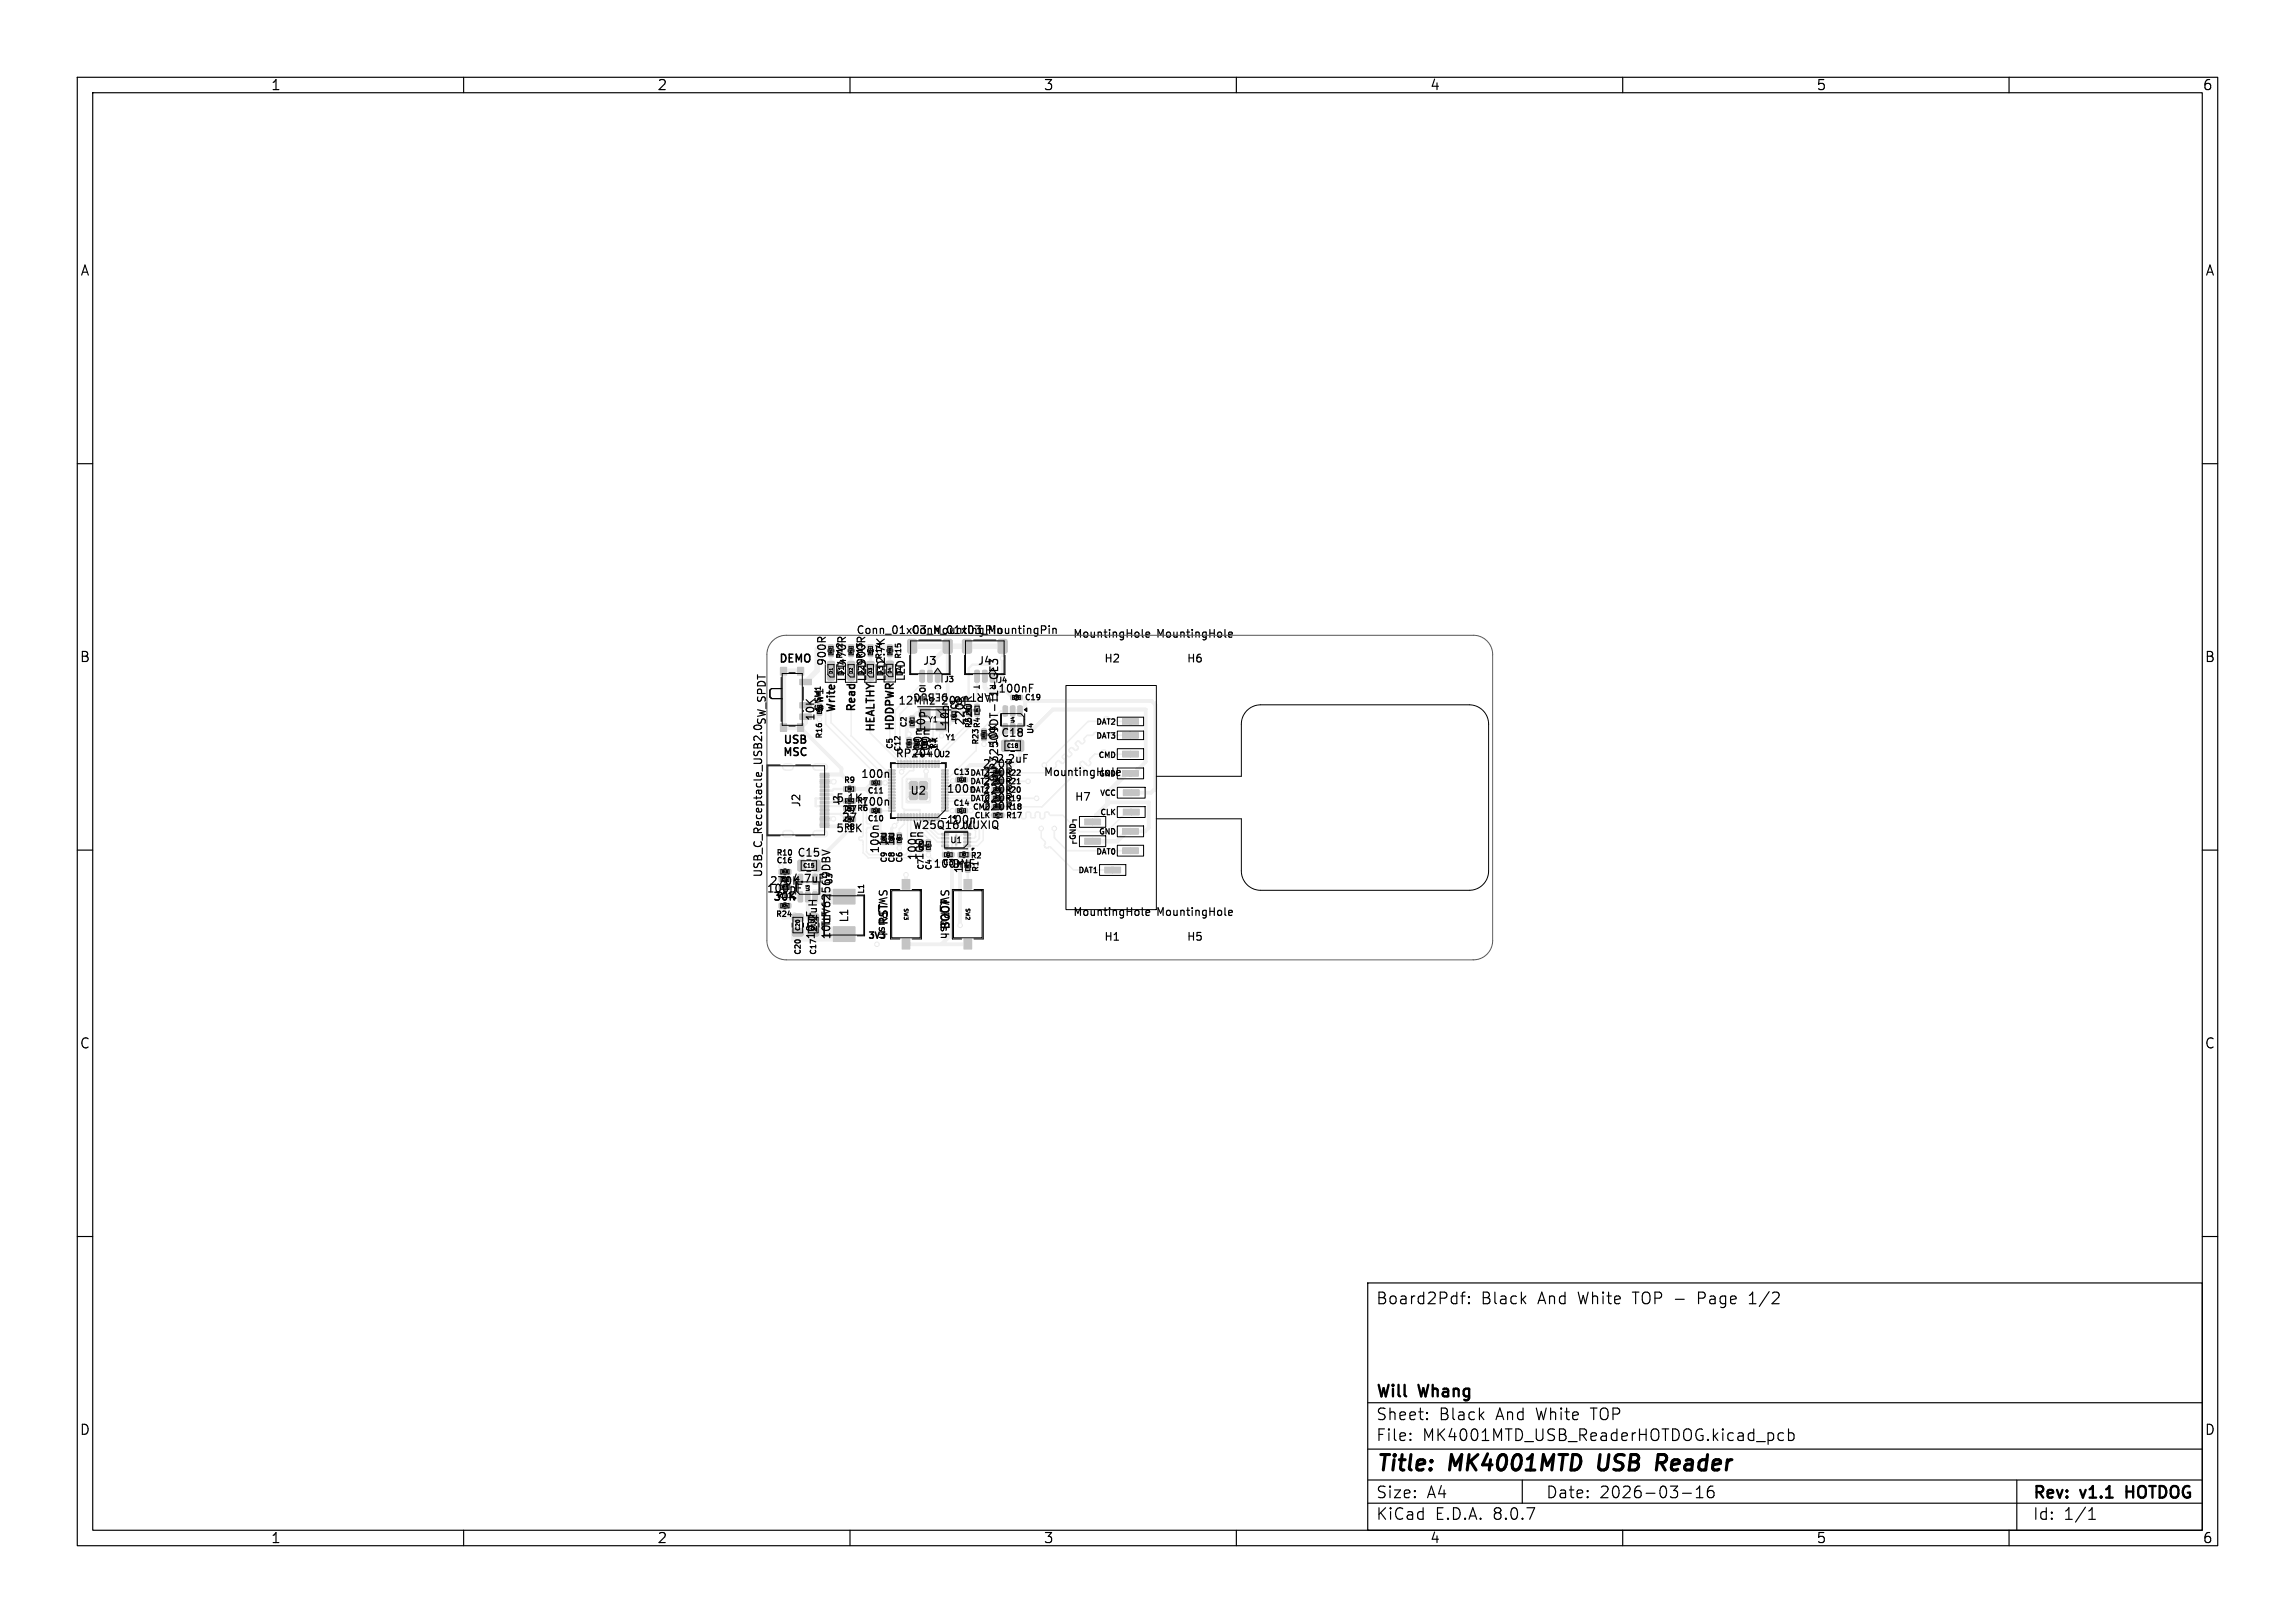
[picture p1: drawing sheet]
<svg xmlns="http://www.w3.org/2000/svg" width="297mm" height="210mm" viewBox="0 0 297 210" stroke-linecap="round" stroke-linejoin="round" font-family="sans-serif">
<defs><g id="words">
<g font-size="2.8">
<text x="178" y="190.9">Title:</text>
<text x="187.7" y="190.9">MK4001MTD</text>
<text x="207.7" y="190.9">USB</text>
<text x="216" y="190.9">Reader</text>
</g>
<g font-size="2.1">
<text x="178" y="169">Board2Pdf:</text>
<text x="191.7" y="169">Black</text>
<text x="199.1" y="169">And</text>
<text x="204.4" y="169">White</text>
<text x="211.6" y="169">TOP -</text>
<text x="220.3" y="169">Page</text>
<text x="227.1" y="169">1/2</text>
<text x="178" y="184">Sheet:</text>
<text x="178" y="181.2">Will</text>
<text x="183.7" y="181.2">Whang</text>
<text x="186.2" y="184">Black</text>
<text x="193.7" y="184">And</text>
<text x="199" y="184">White</text>
<text x="206.2" y="184">TOP</text>
<text x="178" y="186.7">File:</text>
<text x="184.1" y="186.7">MK4001MTD_USB_ReaderHOTDOG.kicad_pcb</text>
<text x="178" y="196.9">KiCad</text>
<text x="178" y="194.1">Size:</text>
<text x="184.7" y="194.1">A4</text>
<text x="185.7" y="196.9">E.D.A.</text>
<text x="193.3" y="196.9">8.0.7</text>
<text x="200" y="194.1">Date:</text>
<text x="207" y="194.1">2026-03-16</text>
<text x="263" y="194.3">Rev:</text>
<text x="263" y="196.9">Id:</text>
<text x="267.1" y="196.9">1/1</text>
<text x="269.4" y="194.3">v1.1</text>
<text x="275.8" y="194.3">HOTDOG</text>
</g>
<g font-size="1.8">
<text x="35" y="11.9">1</text>
<text x="85" y="11.9">2</text>
<text x="135" y="11.9">3</text>
<text x="185" y="11.9">4</text>
<text x="235" y="11.9">5</text>
<text x="285" y="11.9">6</text>
<text x="10.3" y="35.9">A</text>
<text x="285.4" y="35.9">A</text>
<text x="10.3" y="85.9">B</text>
<text x="285.3" y="85.9">B</text>
<text x="10.3" y="135.9">C</text>
<text x="285.3" y="135.9">C</text>
<text x="10.3" y="185.9">D</text>
<text x="285.3" y="185.9">D</text>
<text x="35" y="199.9">1</text>
<text x="85" y="199.9">2</text>
<text x="135" y="199.9">3</text>
<text x="185" y="199.9">4</text>
<text x="235" y="199.9">5</text>
<text x="285" y="199.9">6</text>
</g>
<g font-size="1.4">
<text x="110.7" y="82.2">Conn_01x03_MountingPin</text>
<text x="117.8" y="82.2">Conn_01x03_MountingPin</text>
<text x="138.8" y="82.7">MountingHole</text>
<text x="149.5" y="82.7">MountingHole</text>
<text x="100.7" y="86">DEMO</text>
<text x="107.1" y="86.3" transform="rotate(-90 107.1 86.3)">900R</text>
<text x="109.7" y="88.3" transform="rotate(-90 109.7 88.3)">LED</text>
<text x="109.7" y="86.3" transform="rotate(-90 109.7 86.3)">470R</text>
<text x="112.2" y="86.3" transform="rotate(-90 112.2 86.3)">900R</text>
<text x="112.3" y="88.3" transform="rotate(-90 112.3 88.3)">LED</text>
<text x="114.8" y="88.3" transform="rotate(-90 114.8 88.3)">LED2.7K</text>
<text x="117.3" y="88.2" transform="rotate(-90 117.3 88.2)">LED</text>
<text x="119.4" y="86.2">J3</text>
<text x="126.5" y="86.2">J4</text>
<text x="129.1" y="89.8">100nF</text>
<text x="129.4" y="89.5" transform="rotate(-180 129.4 89.5)">UART</text>
<text x="142.8" y="85.9">H2</text>
<text x="153.5" y="85.9">H6</text>
<text x="99.3" y="93.9" transform="rotate(-90 99.3 93.9)">SW_SPDT</text>
<text x="105.6" y="93.4" transform="rotate(-90 105.6 93.4)">10K</text>
<text x="106.8" y="92.1" transform="rotate(-90 106.8 92.1)">SW1</text>
<text x="108.3" y="92.3" transform="rotate(-90 108.3 92.3)">Write</text>
<text x="110.9" y="92.2" transform="rotate(-90 110.9 92.2)">Read</text>
<text x="113.4" y="94.8" transform="rotate(-90 113.4 94.8)">HEALTHY</text>
<text x="115.9" y="94.7" transform="rotate(-90 115.9 94.7)">HDDPWR</text>
<text x="116.2" y="91.4">12Mhz</text>
<text x="119.9" y="94.9" transform="rotate(-90 119.9 94.9)">10p</text>
<text x="121.9" y="91.4">20pf</text>
<text x="123" y="94.1" transform="rotate(-90 123 94.1)">10p</text>
<text x="124.9" y="94" transform="rotate(-90 124.9 94)">220R</text>
<text x="126" y="94" transform="rotate(-90 126 94)">220R</text>
<text x="129.5" y="95.5">C18</text>
<text x="101.2" y="98.1">MSC</text>
<text x="101.2" y="96.5">USB</text>
<text x="111.3" y="100.9">100n</text>
<text x="115.8" y="98.2">RP2040</text>
<text x="119.5" y="98.2" transform="rotate(-90 119.5 98.2)">100n</text>
<text x="120.5" y="98.2" transform="rotate(-90 120.5 98.2)">100n</text>
<text x="121.5" y="97.2" transform="rotate(-90 121.5 97.2)">1k</text>
<text x="127.1" y="101.8">220R</text>
<text x="127.1" y="99.6">220R</text>
<text x="127.1" y="100.7">220R</text>
<text x="128.9" y="98.9">2.2uF</text>
<text x="129.2" y="96.7" transform="rotate(-90 129.2 96.7)">10K</text>
<text x="129.4" y="101.3" transform="rotate(-90 129.4 101.3)">SIP32509DT-T1-GE3</text>
<text x="135" y="100.6">MountingHole</text>
<text x="103.8" y="104.5" transform="rotate(-90 103.8 104.5)">J2</text>
<text x="108.1" y="107.9">5.1K</text>
<text x="108.1" y="104">5.1K</text>
<text x="108.9" y="106.5">27</text>
<text x="108.9" y="105.5">27</text>
<text x="111.3" y="104.5">100n</text>
<text x="117.7" y="103">U2</text>
<text x="118" y="107.5">W25Q16JVUXIQ</text>
<text x="122.4" y="106.8">100n</text>
<text x="122.4" y="102.8">100n</text>
<text x="127.1" y="105.1">220R</text>
<text x="127.1" y="102.9">220R</text>
<text x="127.1" y="104">220R</text>
<text x="139" y="103.8">H7</text>
<text x="98.8" y="113.6" transform="rotate(-90 98.8 113.6)">USB_C_Receptacle_USB2.0</text>
<text x="103.1" y="111">C15</text>
<text x="113.9" y="110.5" transform="rotate(-90 113.9 110.5)">100n</text>
<text x="114.9" y="109.6" transform="rotate(-90 114.9 109.6)">1u</text>
<text x="115.9" y="109.6" transform="rotate(-90 115.9 109.6)">1u</text>
<text x="118.8" y="111.4" transform="rotate(-90 118.8 111.4)">100n</text>
<text x="119.7" y="111.4" transform="rotate(-90 119.7 111.4)">100n</text>
<text x="120.7" y="112.5">100n</text>
<text x="123.2" y="112.5">DNF</text>
<text x="124.8" y="113.1" transform="rotate(-90 124.8 113.1)">1k</text>
<text x="99.1" y="115.7">100pF</text>
<text x="99.5" y="114.7">270K4.7uF</text>
<text x="100" y="116.8">30K</text>
<text x="110" y="119.5" transform="rotate(-90 110 119.5)">L1</text>
<text x="113.5" y="114.9" transform="rotate(90 113.5 114.9)">SW_Push</text>
<text x="115.1" y="119.9" transform="rotate(-90 115.1 119.9)">RST</text>
<text x="121.5" y="114.9" transform="rotate(90 121.5 114.9)">SW_Push</text>
<text x="138.8" y="118.7">MountingHole</text>
<text x="149.5" y="118.7">MountingHole</text>
<text x="105.7" y="121.7" transform="rotate(-90 105.7 121.7)">10uF</text>
<text x="105.9" y="120.7" transform="rotate(-90 105.9 120.7)">2.2uH</text>
<text x="107.6" y="121.7" transform="rotate(-90 107.6 121.7)">10uF</text>
<text x="107.7" y="120.1" transform="rotate(-90 107.7 120.1)">TLV62569DBV</text>
<text x="123.1" y="120.4" transform="rotate(-90 123.1 120.4)">BOOT</text>
<text x="142.8" y="121.9">H1</text>
<text x="153.5" y="121.9">H5</text>
</g>
<text font-size="1.3" x="122.8" y="89.5" transform="rotate(-180 122.8 89.5)">DEBUG</text>
<text font-size="1.1" x="112.3" y="121.5">3V3</text>
<g font-size="1">
<text x="109.2" y="85.4" transform="rotate(-90 109.2 85.4)">R12</text>
<text x="109.4" y="87.6" transform="rotate(-90 109.4 87.6)">D1</text>
<text x="111.8" y="85.4" transform="rotate(-90 111.8 85.4)">R13</text>
<text x="112" y="87.6" transform="rotate(-90 112 87.6)">D2</text>
<text x="114.3" y="85.4" transform="rotate(-90 114.3 85.4)">R14</text>
<text x="114.5" y="87.6" transform="rotate(-90 114.5 87.6)">D3</text>
<text x="116.8" y="85.4" transform="rotate(-90 116.8 85.4)">R15</text>
<text x="117" y="87.6" transform="rotate(-90 117 87.6)">D4</text>
<text x="118.8" y="88.4" transform="rotate(90 118.8 88.4)">IO</text>
<text x="120.8" y="88.4" transform="rotate(90 120.8 88.4)">C</text>
<text x="122.1" y="88.5">J3</text>
<text x="125.8" y="88.5" transform="rotate(90 125.8 88.5)">T</text>
<text x="127.9" y="88.4" transform="rotate(90 127.9 88.4)">R</text>
<text x="129" y="88.6">J4</text>
<text x="106.4" y="91" transform="rotate(-90 106.4 91)">SW1</text>
<text x="106.6" y="95.7" transform="rotate(-90 106.6 95.7)">R16</text>
<text x="117.5" y="94.2" transform="rotate(-90 117.5 94.2)">C2</text>
<text x="120" y="93.6">Y1</text>
<text x="122.2" y="96">Y1</text>
<text x="124" y="91.9" transform="rotate(-90 124 91.9)">C1</text>
<text x="125.9" y="94.3" transform="rotate(-90 125.9 94.3)">R5</text>
<text x="132.5" y="90.8">C19</text>
<text x="133.9" y="95.1" transform="rotate(-90 133.9 95.1)">U4</text>
<text x="141.7" y="94">DAT2</text>
<text x="141.7" y="95.8">DAT3</text>
<text x="109.1" y="101.5">R9</text>
<text x="115.7" y="97" transform="rotate(-90 115.7 97)">C5</text>
<text x="116.7" y="97.4" transform="rotate(-90 116.7 97.4)">C12</text>
<text x="121.3" y="97" transform="rotate(-90 121.3 97)">R3</text>
<text x="121.4" y="98.2">U2</text>
<text x="123.3" y="100.5">C13 DAT3</text>
<text x="125.4" y="101.7">DAT2</text>
<text x="126.8" y="96.5" transform="rotate(-90 126.8 96.5)">R23 R4</text>
<text x="130" y="100.6">R22</text>
<text x="130" y="101.7">R21</text>
<text x="142" y="98.3">CMD</text>
<text x="142.1" y="100.7">GND</text>
<text x="108.8" y="104.3" transform="rotate(-90 108.8 104.3)">J2</text>
<text x="109.1" y="107.6">R8</text>
<text x="110.8" y="105.1">R6</text>
<text x="110.8" y="104.2">R7</text>
<text x="112.2" y="102.9">C11</text>
<text x="112.2" y="106.5">C10</text>
<text x="123.3" y="104.5">C14</text>
<text x="124.4" y="107.5">U1</text>
<text x="125.4" y="102.8">DAT1</text>
<text x="125.4" y="103.9">DAT0</text>
<text x="125.8" y="105">CMD</text>
<text x="126" y="106.1">CLK</text>
<text x="130" y="102.8">R20</text>
<text x="130" y="103.9">R19</text>
<text x="130.1" y="106.1">R17</text>
<text x="130.1" y="105">R18</text>
<text x="142.2" y="103.2">VCC</text>
<text x="142.3" y="105.7">CLK</text>
<text x="100.4" y="110.9">R10</text>
<text x="100.4" y="111.9">C16</text>
<text x="115" y="111.7" transform="rotate(-90 115 111.7)">C9</text>
<text x="116" y="111.7" transform="rotate(-90 116 111.7)">C8</text>
<text x="117" y="111.7" transform="rotate(-90 117 111.7)">C6</text>
<text x="119.7" y="112.7" transform="rotate(-90 119.7 112.7)">C7</text>
<text x="120.8" y="112.7" transform="rotate(-90 120.8 112.7)">C4</text>
<text x="121.9" y="112.2">C3</text>
<text x="122.9" y="109.2">U1</text>
<text x="125.5" y="111.3">R2</text>
<text x="126.8" y="112.9" transform="rotate(-90 126.8 112.9)">R1</text>
<text x="139.4" y="108.8" transform="rotate(-90 139.4 108.8)">GND</text>
<text x="139.4" y="113.2">DAT1</text>
<text x="141.7" y="110.8">DAT0</text>
<text x="142.1" y="108.2">GND</text>
<text x="100.3" y="118.8">R24</text>
<text x="100.4" y="116.4">R11</text>
<text x="107.9" y="114.6" transform="rotate(-90 107.9 114.6)">U3</text>
<text x="112" y="115.8" transform="rotate(-90 112 115.8)">L1</text>
<text x="103.8" y="123.7" transform="rotate(-90 103.8 123.7)">C20</text>
<text x="105.8" y="123.7" transform="rotate(-90 105.8 123.7)">C17</text>
</g>
<g font-size=".7">
<text x="130.3" y="96.9">C18</text>
<text x="103.9" y="112.4">C15</text>
<text x="116.8" y="117.4" transform="rotate(90 116.8 117.4)">SW3</text>
<text x="124.8" y="117.4" transform="rotate(90 124.8 117.4)">SW2</text>
<text x="103.6" y="120.5" transform="rotate(-90 103.6 120.5)">C20</text>
<text x="105.6" y="120.5" transform="rotate(-90 105.6 120.5)">C17</text>
</g>
<g font-size=".6">
<text x="107.8" y="87.2" transform="rotate(-90 107.8 87.2)">D1</text>
<text x="110.4" y="87.2" transform="rotate(-90 110.4 87.2)">D2</text>
<text x="112.9" y="87.2" transform="rotate(-90 112.9 87.2)">D3</text>
<text x="115.4" y="87.2" transform="rotate(-90 115.4 87.2)">D4</text>
<text x="131.3" y="93.6" transform="rotate(-90 131.3 93.6)">U4</text>
<text x="104.8" y="115.4" transform="rotate(-90 104.8 115.4)">U3</text>
</g>
<g font-size=".4">
<text x="107.7" y="84.6" transform="rotate(-90 107.7 84.6)">R12</text>
<text x="110.3" y="84.6" transform="rotate(-90 110.3 84.6)">R13</text>
<text x="112.8" y="84.6" transform="rotate(-90 112.8 84.6)">R14</text>
<text x="115.4" y="84.6" transform="rotate(-90 115.4 84.6)">R15</text>
<text x="106.2" y="92.2" transform="rotate(-90 106.2 92.2)">R16</text>
<text x="125.6" y="92.2" transform="rotate(-90 125.6 92.2)">R5</text>
<text x="126.6" y="92.2" transform="rotate(-90 126.6 92.2)">R4</text>
<text x="127.5" y="95.5" transform="rotate(-90 127.5 95.5)">R23</text>
<text x="119.8" y="96.5" transform="rotate(-90 119.8 96.5)">R3</text>
<text x="128.7" y="100.2">R22</text>
<text x="128.7" y="101.3">R21</text>
<text x="109.7" y="106.2">R8</text>
<text x="109.7" y="104.8">R6</text>
<text x="109.7" y="103.8">R7</text>
<text x="109.7" y="102.3">R9</text>
<text x="128.7" y="102.4">R20</text>
<text x="128.7" y="105.7">R17</text>
<text x="128.7" y="103.5">R19</text>
<text x="128.7" y="104.6">R18</text>
<text x="101.2" y="113">R10</text>
<text x="124.5" y="110.8">R2</text>
<text x="125.4" y="112.4" transform="rotate(-90 125.4 112.4)">R1</text>
<text x="101.2" y="117.4">R24</text>
<text x="101.2" y="115">R11</text>
</g>
<g font-size=".3">
<text x="118.2" y="93.7" transform="rotate(-90 118.2 93.7)">C2</text>
<text x="123.6" y="92.9" transform="rotate(-90 123.6 92.9)">C1</text>
<text x="131.1" y="90.4">C19</text>
<text x="112.9" y="101.5">C11</text>
<text x="117.8" y="96.5" transform="rotate(-90 117.8 96.5)">C5</text>
<text x="118.8" y="96.6" transform="rotate(-90 118.8 96.6)">C12</text>
<text x="124" y="101.1">C13</text>
<text x="112.9" y="105.1">C10</text>
<text x="124" y="105.1">C14</text>
<text x="101.2" y="114">C16</text>
<text x="114.6" y="108.8" transform="rotate(-90 114.6 108.8)">C9</text>
<text x="115.6" y="108.8" transform="rotate(-90 115.6 108.8)">C8</text>
<text x="116.6" y="108.8" transform="rotate(-90 116.6 108.8)">C6</text>
<text x="119.4" y="109.7" transform="rotate(-90 119.4 109.7)">C7</text>
<text x="120.3" y="109.7" transform="rotate(-90 120.3 109.7)">C4</text>
<text x="122.4" y="110.8">C3</text>
</g>
</g></defs>
<g fill="#f0f0f0" stroke="#f0f0f0" stroke-width=".13">
<path d="M117.4 96.4h.5v.5h-.5z"/>
<path d="M117.4 95.5h.5v.5h-.5z"/>
<path d="M113.6 101h.5v.6h-.5z"/>
<path d="M112.6 101h.5v.6h-.5z"/>
<path d="M123.7 104.6h.5v.6h-.5z"/>
<path d="M124.7 104.6h.5v.6h-.5z"/>
<path d="M103.5 87.9h1.5v.7h-1.5z"/>
<path d="M103.5 90.9h1.5v.7h-1.5z"/>
<path d="M103.5 92.4h1.5v.7h-1.5z"/>
<path d="M103.2 86.4h.8v1h-.8z"/>
<path d="M101 86.4h.8v1h-.8z"/>
<path d="M103.2 93.7h.8v1h-.8z"/>
<path d="M101 93.7h.8v1h-.8z"/>
<path d="M100.8 112.5h.5v.6h-.5z"/>
<path d="M101.9 112.5h.4v.6h-.4z"/>
<path d="M119.9 108.7h.5v.5h-.5z"/>
<path d="M119.9 109.7h.5v.4h-.5z"/>
<path d="M101.9 116.9h.4v.6h-.4z"/>
<path d="M100.8 116.9h.5v.6h-.5z"/>
<path d="M109.7 87.2h.9v.8h-.9z"/>
<path d="M109.7 85.6h.9v.8h-.9z"/>
<path d="M117.8 93.6h.5v.5h-.5z"/>
<path d="M117.8 92.7h.5v.5h-.5z"/>
<path d="M124 110.3h.5v.6h-.5z"/>
<path d="M125 110.3h.5v.6h-.5z"/>
<path d="M107.8 115.1h2.8v1.9h-2.8z"/>
<path d="M107.8 119.9h2.8v1.9h-2.8z"/>
<path d="M124.7 109.3h.9v.2l-.8 .1z"/>
<path d="M124.7 108.8h.9v.2l-.8 .1z"/>
<path d="M124.7 108.3h.9v.2l-.8 .1z"/>
<path d="M124.7 107.8h.9v.2l-.8 .1z"/>
<path d="M121.9 107.8h.8l.1 .2-.9 .1z"/>
<path d="M121.9 108.3h.8l.1 .2-.9 .1z"/>
<path d="M121.9 108.8h.8l.1 .2-.9 .1z"/>
<path d="M121.9 109.3h.8l.1 .2-.9 .1z"/>
<path d="M123.6 107.9h.2v1.6h-.2z"/>
<path d="M105.8 92.1h.5v.4h-.5z"/>
<path d="M127.1 95.4h.5v.4h-.5z"/>
<path d="M127.1 94.3h.5v.5h-.5z"/>
<path d="M113.6 104.6h.5v.6h-.5z"/>
<path d="M112.6 104.6h.5v.6h-.5z"/>
<path d="M121.1 86.8l.4-.1 .1 .1v1.3v.2h-.4l-.1-.1z"/>
<path d="M120.1 86.8l.4-.1 .1 .1v1.3v.2h-.4l-.1-.1z"/>
<path d="M119.1 86.8l.4-.1 .1 .1v1.3v.2h-.4l-.1-.1z"/>
<path d="M122.1 82.8l.9-.1 .2 .2v1.4l-.1 .2h-.8l-.2-.1-.1-1.4z"/>
<path d="M117.5 82.8l.9-.1 .2 .2v1.4l-.1 .2h-.8l-.2-.1-.1-1.4z"/>
<path d="M121.1 91.7h1.4v1.2h-1.4z"/>
<path d="M118.9 91.7h1.4v1.2h-1.4z"/>
<path d="M121.1 93.4h1.4v1.2h-1.4z"/>
<path d="M109.9 83.5h.5v.4h-.5z"/>
<path d="M109.9 84.5h.5v.4h-.5z"/>
<path d="M123.7 100.6h.5v.6h-.5z"/>
<path d="M124.7 100.6h.5v.6h-.5z"/>
<path d="M103.3 115.4h.4l.2 .1v1.1l-.1 .1h-.4l-.1-.1z"/>
<path d="M104.3 115.4h.4l.1 .1v1.1l-.1 .1h-.3l-.2-.1z"/>
<path d="M105.2 115.4h.4l.2 .1v1.1l-.1 .1h-.4l-.1-.1z"/>
<path d="M106.1 100.1h1.2v.3h-1.2z"/>
<path d="M106.1 100.9h1.2v.3h-1.2z"/>
<path d="M106.1 102.2h1.2v.3h-1.2z"/>
<path d="M106.1 103.2h1.2v.3h-1.2z"/>
<path d="M106.1 103.7h1.2v.3h-1.2z"/>
<path d="M106.1 104.7h1.2v.3h-1.2z"/>
<path d="M106.1 106h1.2v.3h-1.2z"/>
<path d="M106.1 106.8h1.2v.3h-1.2z"/>
<path d="M106.1 106.5h1.2v.3h-1.2z"/>
<path d="M106.1 105.7h1.2v.3h-1.2z"/>
<path d="M106.1 105.2h1.2v.3h-1.2z"/>
<path d="M106.1 104.2h1.2v.3h-1.2z"/>
<path d="M106.1 102.7h1.2v.3h-1.2z"/>
<path d="M106.1 101.7h1.2v.3h-1.2z"/>
<path d="M106.1 101.2h1.2v.3h-1.2z"/>
<path d="M106.1 100.4h1.2v.3h-1.2z"/>
<path d="M121.9 104.8h.8v.2h-.8z"/>
<path d="M121.9 104.4h.8v.2h-.8z"/>
<path d="M121.9 104h.8v.2h-.8z"/>
<path d="M121.9 103.6h.8v.2h-.8z"/>
<path d="M121.9 103.2h.8v.2h-.8z"/>
<path d="M121.9 102.8h.8v.2h-.8z"/>
<path d="M121.9 102.4h.8v.2h-.8z"/>
<path d="M121.9 102h.8v.2h-.8z"/>
<path d="M121.9 101.6h.8v.2h-.8z"/>
<path d="M121.9 101.2h.8v.2h-.8z"/>
<path d="M121.9 100.8h.8v.2h-.8z"/>
<path d="M121.9 100.4h.8v.2h-.8z"/>
<path d="M121.9 100h.8v.2h-.8z"/>
<path d="M121.9 99.6h.8v.2h-.8z"/>
<path d="M121.4 98.4l.1 .1v.8h-.2z"/>
<path d="M121 98.4l.1 .1v.8h-.2z"/>
<path d="M120.6 98.4l.1 .1v.8h-.2z"/>
<path d="M120.2 98.4l.1 .1v.8h-.2z"/>
<path d="M119.8 98.4l.1 .1v.8h-.2z"/>
<path d="M119.4 98.4l.1 .1v.8h-.2z"/>
<path d="M119 98.4l.1 .1v.8h-.2z"/>
<path d="M118.6 98.4l.1 .1v.8h-.2z"/>
<path d="M118.2 98.4l.1 .1v.8h-.2z"/>
<path d="M117.8 98.4l.1 .1v.8h-.2z"/>
<path d="M117.4 98.4l.1 .1v.8h-.2z"/>
<path d="M117 98.4l.1 .1v.8h-.2z"/>
<path d="M116.6 98.4l.1 .1v.8h-.2z"/>
<path d="M116.2 98.4l.1 .1v.8h-.2z"/>
<path d="M115 99.6h.8v.2h-.8z"/>
<path d="M115 100h.8v.2h-.8z"/>
<path d="M115 100.4h.8v.2h-.8z"/>
<path d="M115 100.8h.8v.2h-.8z"/>
<path d="M115 101.2h.8v.2h-.8z"/>
<path d="M115 101.6h.8v.2h-.8z"/>
<path d="M115 102h.8v.2h-.8z"/>
<path d="M115 102.4h.8v.2h-.8z"/>
<path d="M115 102.8h.8v.2h-.8z"/>
<path d="M115 103.2h.8v.2h-.8z"/>
<path d="M115 103.6h.8v.2h-.8z"/>
<path d="M115 104h.8v.2h-.8z"/>
<path d="M115 104.4h.8v.2h-.8z"/>
<path d="M115 104.8h.8v.2h-.8z"/>
<path d="M116.2 105.3l.1 .1v.8l-.2-.1z"/>
<path d="M116.6 105.3l.1 .1v.8l-.2-.1z"/>
<path d="M117 105.3l.1 .1v.8l-.2-.1z"/>
<path d="M117.4 105.3l.1 .1v.8l-.2-.1z"/>
<path d="M117.8 105.3l.1 .1v.8l-.2-.1z"/>
<path d="M118.2 105.3l.1 .1v.8l-.2-.1z"/>
<path d="M118.6 105.3l.1 .1v.8l-.2-.1z"/>
<path d="M119 105.3l.1 .1v.8l-.2-.1z"/>
<path d="M119.4 105.3l.1 .1v.8l-.2-.1z"/>
<path d="M119.8 105.3l.1 .1v.8l-.2-.1z"/>
<path d="M120.2 105.3l.1 .1v.8l-.2-.1z"/>
<path d="M120.6 105.3l.1 .1v.8l-.2-.1z"/>
<path d="M121 105.3l.1 .1v.8l-.2-.1z"/>
<path d="M121.4 105.3l.1 .1v.8l-.2-.1z"/>
<path d="M117.3 100.7h3.1v3.2h-3.1z"/>
<path d="M146.2 109.7h1.1v.8h-1.1z"/>
<path d="M145.3 109.7h1.1v.8h-1.1z"/>
<path d="M146.2 107.2h1.1v.8h-1.1z"/>
<path d="M145.3 107.2h1.1v.8h-1.1z"/>
<path d="M146.3 104.7h1.1v.8h-1.1z"/>
<path d="M145.4 104.7h1.1v.8h-1.1z"/>
<path d="M146.3 102.2h1.1v.8h-1.1z"/>
<path d="M145.4 102.2h1.1v.8h-1.1z"/>
<path d="M146.2 99.7h1.1v.8h-1.1z"/>
<path d="M145.3 99.7h1.1v.8h-1.1z"/>
<path d="M146.2 97.2h1.1v.8h-1.1z"/>
<path d="M145.3 97.2h1.1v.8h-1.1z"/>
<path d="M146.2 94.8h1.1v.7h-1.1z"/>
<path d="M145.3 94.8h1.1v.7h-1.1z"/>
<path d="M146.2 93h1.1v.7h-1.1z"/>
<path d="M145.3 93h1.1v.7h-1.1z"/>
<path d="M143.9 112.2h1.1v.8h-1.1z"/>
<path d="M143 112.2h1.1v.8h-1.1z"/>
<path d="M141.3 108.5h1.1v.7h-1.1z"/>
<path d="M140.4 108.5h1.1v.7h-1.1z"/>
<path d="M141.3 106h1.1v.7h-1.1z"/>
<path d="M140.4 106h1.1v.7h-1.1z"/>
<path d="M129.4 105.2h.5v.6h-.5z"/>
<path d="M128.4 105.2h.5v.6h-.5z"/>
<path d="M112.4 83.5h.5v.4h-.5z"/>
<path d="M112.4 84.5h.5v.4h-.5z"/>
<path d="M116.7 113.8h1v1.3h-1z"/>
<path d="M116.7 121.6h1v1.2h-1z"/>
<path d="M126.2 91.2h.5v.4h-.5z"/>
<path d="M126.2 92.2h.5v.4h-.5z"/>
<path d="M107.1 87.2h.8v.8h-.8z"/>
<path d="M107.1 85.6h.8v.8h-.8z"/>
<path d="M112.2 87.2h.9v.8h-.9z"/>
<path d="M112.2 85.6h.9v.8h-.9z"/>
<path d="M116.1 107.8h.5v.5h-.5z"/>
<path d="M116.1 108.8h.5v.4h-.5z"/>
<path d="M107.3 83.5h.5v.4h-.5z"/>
<path d="M107.3 84.5h.5v.4h-.5z"/>
<path d="M124.7 113.8h1v1.3h-1z"/>
<path d="M124.7 121.6h1v1.2h-1z"/>
<path d="M128.2 86.8l.4-.1 .1 .1v1.3v.2h-.4l-.1-.1z"/>
<path d="M127.2 86.8l.4-.1 .1 .1v1.3v.2h-.4l-.1-.1z"/>
<path d="M126.2 86.8l.4-.1 .1 .1v1.3v.2h-.4l-.1-.1z"/>
<path d="M129.2 82.8l.9-.1 .2 .2v1.4l-.1 .2h-.8l-.2-.1-.1-1.4z"/>
<path d="M124.6 82.8l.9-.1 .2 .2v1.4l-.1 .2h-.8l-.2-.1-.1-1.4z"/>
<path d="M114.7 87.2h.9v.7h-.9z"/>
<path d="M114.7 85.6h.9v.7h-.9z"/>
<path d="M103.3 111.3h.7l.2 .1v1.1l-.1 .2h-.6l-.2-.1-.1-1.1z"/>
<path d="M105.2 111.3h.7l.2 .1v1.1l-.1 .2h-.6l-.2-.1-.1-1.1z"/>
<path d="M114.9 83.5h.5v.4h-.5z"/>
<path d="M114.9 84.5h.5v.4h-.5z"/>
<path d="M109.2 101.8h.5v.6h-.5z"/>
<path d="M110.2 101.8h.5v.6h-.5z"/>
<path d="M131.7 91.4l.4-.1 .2 .1v1.1l-.1 .2h-.4l-.1-.1z"/>
<path d="M130.8 91.4l.4-.1 .1 .1v1.1v.2h-.4l-.1-.1z"/>
<path d="M129.8 91.4l.4-.1 .2 .1v1.1l-.1 .2h-.4l-.1-.1z"/>
<path d="M129.8 93.7l.4-.1 .2 .1v1.1l-.1 .1h-.4l-.1-.1z"/>
<path d="M130.8 93.7l.4-.1 .1 .1v1.1v.1h-.4l-.1-.1z"/>
<path d="M131.7 93.7l.4-.1 .2 .1v1.1l-.1 .1h-.4l-.1-.1z"/>
<path d="M102.6 120.2h.2h1l.2 .2v.6l-.3 .2-1-.1-.2-.2z"/>
<path d="M102.6 118.3h.2h1l.2 .2v.6l-.3 .2-1-.1-.2-.2z"/>
<path d="M122 110.3h.5v.6h-.5z"/>
<path d="M123 110.3h.4v.6h-.4z"/>
<path d="M131.8 90h.5v.5h-.5z"/>
<path d="M130.8 90h.5v.5h-.5z"/>
<path d="M129.7 95.8h.6l.3 .1v1.1l-.2 .2h-.6l-.2-.1v-1.1z"/>
<path d="M131.6 95.8h.6l.3 .1v1.1l-.2 .2h-.6l-.2-.1v-1.1z"/>
</g>
<path d="M101.7 99.2h.6M105.6 99.2h1.1M101.7 107.9h.6M105.6 107.9h1.1" fill="none" stroke="#f0f0f0" stroke-width="1"/>
<g fill="#ececec" stroke="#ececec" stroke-width=".13">
<circle cx="125.6" cy="104.9" r=".3"/>
<circle cx="102.8" cy="118.4" r=".3"/>
<circle cx="120.1" cy="110.6" r=".3"/>
<circle cx="119.9" cy="101.2" r=".3"/>
<circle cx="117.6" cy="103.4" r=".3"/>
<circle cx="119.8" cy="99.8" r=".3"/>
<circle cx="117.6" cy="101.1" r=".3"/>
<circle cx="120" cy="103.4" r=".3"/>
<circle cx="121.8" cy="95.2" r=".3"/>
<circle cx="130.1" cy="96.5" r=".3"/>
<circle cx="116.4" cy="109.7" r=".3"/>
<circle cx="117.6" cy="95" r=".3"/>
<circle cx="106" cy="93.1" r=".3"/>
<circle cx="127.3" cy="96.3" r=".3"/>
<circle cx="129.7" cy="85.2" r=".3"/>
<circle cx="107.8" cy="106" r=".3"/>
<circle cx="107.9" cy="101.1" r=".3"/>
<circle cx="124.3" cy="119.7" r=".3"/>
<circle cx="101.1" cy="112.1" r=".3"/>
<circle cx="123.2" cy="104.9" r=".3"/>
<circle cx="113.5" cy="122.2" r=".3"/>
<circle cx="122.2" cy="110" r=".3"/>
<circle cx="115.8" cy="106.8" r=".3"/>
<circle cx="123.3" cy="101.1" r=".3"/>
<circle cx="115.9" cy="83.7" r=".3"/>
<circle cx="102.7" cy="120.4" r=".3"/>
<circle cx="124.2" cy="111.3" r=".3"/>
<circle cx="114.5" cy="101.3" r=".3"/>
<circle cx="134.7" cy="107.2" r=".3"/>
<circle cx="134.1" cy="103.3" r=".3"/>
<circle cx="136.4" cy="107.2" r=".3"/>
<circle cx="135.1" cy="99" r=".3"/>
<circle cx="133" cy="101.1" r=".3"/>
<circle cx="117.2" cy="113.2" r=".3"/>
<circle cx="116.7" cy="99.9" r=".3"/>
</g>
<g fill="none" stroke="#f0f0f0" stroke-width=".2">
<path d="M106.8 91.6v2.1l6.8 6.8h1.8M107.5 83.7h.7M107.5 87.6h.1M107.5 87.6v5.9l6.6 6.6h1.3M110.1 83.7h.7M110.1 87.6v7.6l4.5 4.5h.8M112.6 83.7h.7M112.6 87.6v7.3l3.6 3.6v.4M115.1 87.6v9.2l1.5 1.5v.6M117 98.9v.6l-.3 .4M117.4 98.4v.5M117.6 96.7v.6"/>
<path d="M117.8 98.2v.7M118 93.9l.1 .1M118.2 97.9v1.8h-.4l-1 1v3.8l.2 .3v1.8l-.6 .7v.8M118.6 97.3v1.6M118.7 90.1l-2.3 2.3v4.4M119 98v.9M119.3 87.5v.9l-3.5 3.5v4.9M119.4 98.3v.6M119.8 98.9v.9M121.3 87.5v1.9M121.7 92.3l-1 1v3.7M125.4 93.5l-4.4 4.4v1"/>
<path d="M126.3 95v2.1l-3.4 3.4h-.6M126.4 93.1l-5 5v.8M126.5 87.5h-.1M130.1 92h-.6l-2.2 2.2M137.2 98.6h.1M137.7 98.2h.1M137.7 98.2l.1 .2v.2l-.3 .2-.4-.3h-.2l-.3 .2 .1 .3v.2M140.5 98.8h.1M141.5 95l-.1 .1-.7 .1-.4 .3 .1 .5-.3 .2h-.2l-.3-.3h-.2l-.2 .3 .3 .5v.2l-.3 .2-.4-.3h-.2l-.3 .3 .4 .4v.2l-.4 .2-.4-.3h-.2l-.2 .3 .2 .3M142.3 97.6h-.6l-.7 .6v.2l.1 .4-.2 .2h-.2l-.5-.5-.3 .1-.1 .3 .2 .3M142.6 97.3v-.2l.2-.1 .3 .1 .1 .2M142.6 93.4h-1.8l-5.7 5.6"/>
<path d="M142.9 93v-.2l.2-.1 .3 .1 .1 .2M143.8 93.4h2M143.9 95.2h1.9M144.2 97.6h1.6M107.7 105.8l.1 .2M110.5 104.6h1M110.5 103.6h1.3M111.7 104.8v3.3l-.1 .2h-.4l-.1 .3 .1 .1h.4l.1 .2v1.5l.7 .6h5M112.1 104v1.8M114.4 104.9h1M114.5 101.3h.9M116.6 105.7h-.4v.7l-.4 .4"/>
<path d="M117.4 105.7v4.6l-.2 .3h-4.7l-.4-.4v-2.9l.2-.2 .4-.1v-.2M117.8 105.7v4.8M118.2 105.7h.4v2l.6 .6M119 104.8v2.7l1.1 1.1M119.4 105.7v1.4l1.9 1.9h.9M119.8 105.7v1.2l1.6 1.6h.8M120.1 110.6l1 1M120.1 108.9h.1M120.2 105.7v1.1M120.6 105.7v.9M121 105.7v.7M121.4 107.3h4.6"/>
<path d="M121.4 105.7v.5M121.5 106.9h4.7M121.6 106.4h4.9M122.2 109.5h.1M122.3 104.9h.9M122.3 103.3h3.6l1.1 1.1M122.3 103.7h3.1l1.8 1.8M122.3 102.9h4.5M122.3 102.5h4.5M123.2 109.2v2.4M123.4 100.9l-.4 .4h-.7M124.5 108l-.8 .7"/>
<path d="M125.2 110.6h.1M126.2 107.5v.8l-.1 .2h-.9M126.7 107.4v1.1l-.4 .5h-1.1M127 101.1l-1 1h-3.7M127.2 107.1v1.6l-.7 .8h-1.3M127.2 100l-1.7 1.7h-3.2M129.7 102.2h1.5M129.7 103.3h4.4M129.7 100h6.1M130.4 101.1h2.6M134.7 107.2v1.2l.6 .5-.1 .3M135.2 109.2v.2l.1 .3h.2h.1"/>
<path d="M135.2 109.2h.1M135.7 109.6h.3l2.9 3h4.6M135.7 109.6l-.1 .1M136.4 107.2v1.2l1.7 1.7h7.7M139 100.2l-4.2 4.2h-5.1M145.9 105.1h-.1l-2.6 2.5h-3.6l-2.1-2.1h-1.6l-.2-.4h-.4l-.1 .1-.1 .6-.3 .1-.2-.1-.1-.6-.3-.1-.2 .1-.1 .6h-.4l-.1-.1-.1-.5-.3-.1-.2 .1-.1 .6-.3 .1-.2-.1v-.6l-.2-.1"/>
</g>
<path d="M104.3 93.5l-.7 .7M122.6 83.6l-2.3 2.3v1.6M127.4 87.5v1.4l.6 .6M145.8 100.1l-2.5 2.5v1.4l-1.4 1.5v.9M145.8 107.6l-1.3 1.3h-2.6" fill="none" stroke="#f0f0f0" stroke-width=".59"/>
<g fill="none" stroke="#f0f0f0" stroke-width=".5">
<path d="M103.6 94.2l5.3 5.2v.8M115.2 83.7h.7M117.4 93.3v2.1l.2 .3h1M118.7 92.3l-.7 .6h-.3M119.8 99.8v1.3l.1 .1M121.4 90.5l-1.8 1.7M121.8 94v1.2M122.6 83.6v6.8M127.3 95.6h1.5l1.3-1.3v2.2M129.7 83.6h.1M129.7 83.6v5.3M131 99h-5.5l-1.5 1.6"/>
<path d="M131 92h1l.7-.7v-.6h16.3l.5 .5v10.8l-.5 .6h-2.1M132 94.3v3.7M133.5 94.6l2.7-2.8h12.1v6.8l-1.5 1.5M101.1 117.2v1.3M101.4 118.8h3.8M102.8 116.1h.8M103.9 110.6v1.4M104.5 112.6v5.4M106.7 100.2h2.2M106.7 106.9h3.6M108.9 100.2l1.6 1.6v.3h1.6l.8-.8M110.4 106.8l-3.5 3.5h-3"/>
<path d="M112.9 102.9v2M113.8 101.3v5.8M117.2 113.2v1.2M122.2 110v.6M123.2 111.6v9.2l-1.3 1.4M124 100.9l-.2 .2h-.5M124.2 110.6l.1 9.1M124.9 104.9h.7M143.3 104l.2-.2h5.1v3.3l-.4 .5h-1.4M103.2 120.7h2M117.2 122.2h8"/>
</g>
<path d="M103.6 86.9h-2.2v7.3h2.2M105.8 84v2.7l-1.5 1.6M107.5 83.7h7.7M118 83.6h11.7" fill="none" stroke="#f0f0f0" stroke-width=".7"/>
<g fill="none" stroke="#f0f0f0" stroke-width=".3">
<path d="M118.1 94h1.5v1.7M126.4 87.5v3.9M128.5 87.5v-1.1l-.5-.4h-2.2l-.4 .5v4.9M101.1 112.1v1.7M102.1 112.8v1M106.7 103.3h-1.2v1h3.6M106.7 103.8h1M106.7 102.8h1l.2 .3M106.7 105.3h2M109.2 116l-3.7 .1M109.4 102.1h-1.5l-.2 .2h-1M117 104.8h2"/>
<path d="M122.2 109.5v.5M123.2 104.9h.8M125.2 109.5l.1 1.1M125.2 112.6v1.8M105.2 120.7h3.8l.2 .2"/>
</g>
<path d="M115.8 106.8l-.4 .4v.9" fill="none" stroke="#f0f0f0" stroke-width=".4"/>
<g fill="#f0f0f0">
<path d="M105.2 115.1h5.5v1.9h-5.5z"/>
<path d="M102.4 119.9h8.2l.1 .1v1.8l-.1 .1h-8.1l-.1-.1z"/>
<path d="M105 111.4h1.8h.1v3h-.1l-1.7 .1-.1-.1z"/>
<path d="M107 105.7h1.1v.5h-1.1z"/>
<path d="M107 100.9h1.2v.5h-1.2z"/>
</g>
<g fill="#fff" stroke="#fff" stroke-width=".13">
<circle cx="102.8" cy="118.4" r=".15"/>
<circle cx="120.1" cy="110.6" r=".15"/>
<circle cx="119.9" cy="101.2" r=".15"/>
<circle cx="117.6" cy="103.4" r=".15"/>
<circle cx="119.8" cy="99.8" r=".15"/>
<circle cx="117.6" cy="101.1" r=".15"/>
<circle cx="120" cy="103.4" r=".15"/>
<circle cx="121.8" cy="95.2" r=".15"/>
<circle cx="130.1" cy="96.5" r=".15"/>
<circle cx="116.4" cy="109.7" r=".15"/>
<circle cx="117.6" cy="95" r=".15"/>
<circle cx="106" cy="93.1" r=".15"/>
<circle cx="127.3" cy="96.3" r=".15"/>
<circle cx="129.7" cy="85.2" r=".15"/>
<circle cx="107.8" cy="105.9" r=".15"/>
<circle cx="107.9" cy="101.2" r=".15"/>
<circle cx="124.3" cy="119.7" r=".15"/>
<circle cx="123.2" cy="104.9" r=".15"/>
<circle cx="113.5" cy="122.2" r=".15"/>
<circle cx="122.2" cy="110" r=".15"/>
<circle cx="115.8" cy="106.8" r=".15"/>
<circle cx="123.3" cy="101" r=".15"/>
<circle cx="102.7" cy="120.4" r=".15"/>
<circle cx="114.5" cy="101.3" r=".15"/>
<circle cx="134.7" cy="107.2" r=".15"/>
<circle cx="134.1" cy="103.3" r=".15"/>
<circle cx="136.4" cy="107.2" r=".15"/>
<circle cx="135.1" cy="99" r=".15"/>
<circle cx="133" cy="101.1" r=".15"/>
<circle cx="117.2" cy="113.2" r=".15"/>
<circle cx="116.7" cy="99.9" r=".15"/>
<circle cx="102.5" cy="89" r=".45"/>
<circle cx="102.5" cy="92" r=".45"/>
<circle cx="154.6" cy="121.2" r="1.1"/>
<circle cx="140.1" cy="103.1" r="1.1"/>
<circle cx="105.6" cy="100.7" r=".32"/>
<circle cx="105.6" cy="106.5" r=".32"/>
<circle cx="154.6" cy="85.2" r="1.1"/>
<circle cx="143.9" cy="85.2" r="1.1"/>
<circle cx="143.9" cy="121.2" r="1.1"/>
</g>
<path d="M101.7 99.2h.6M105.6 99.2h1.1M101.7 107.9h.6M105.6 107.9h1.1" fill="none" stroke="#fff" stroke-width=".6"/>
<g fill="#c4c4c4" stroke="#c4c4c4" stroke-width=".13">
<path d="M117.4 96.4h.5v.5h-.5z"/>
<path d="M117.4 95.5h.5v.5h-.5z"/>
<path d="M113.6 101h.5v.6h-.5z"/>
<path d="M112.6 101h.5v.6h-.5z"/>
<path d="M123.7 104.6h.5v.6h-.5z"/>
<path d="M124.7 104.6h.5v.6h-.5z"/>
<path d="M103.5 87.9h1.5v.7h-1.5z"/>
<path d="M103.5 90.9h1.5v.7h-1.5z"/>
<path d="M103.5 92.4h1.5v.7h-1.5z"/>
<path d="M103.2 86.4h.8v1h-.8z"/>
<path d="M101 86.4h.8v1h-.8z"/>
<path d="M103.2 93.7h.8v1h-.8z"/>
<path d="M101 93.7h.8v1h-.8z"/>
<path d="M100.8 112.5h.5v.6h-.5z"/>
<path d="M101.9 112.5h.4v.6h-.4z"/>
<path d="M119.9 108.7h.5v.5h-.5z"/>
<path d="M119.9 109.7h.5v.4h-.5z"/>
<path d="M101.9 116.9h.4v.6h-.4z"/>
<path d="M100.8 116.9h.5v.6h-.5z"/>
<path d="M109.7 87.2h.9v.8h-.9z"/>
<path d="M109.7 85.6h.9v.8h-.9z"/>
<path d="M117.8 93.6h.5v.5h-.5z"/>
<path d="M117.8 92.7h.5v.5h-.5z"/>
<path d="M124 110.3h.5v.6h-.5z"/>
<path d="M125 110.3h.5v.6h-.5z"/>
<path d="M107.8 115.1h2.8v1.9h-2.8z"/>
<path d="M107.8 119.9h2.8v1.9h-2.8z"/>
<path d="M123.7 108.1h.1v1.2h-.1z"/>
<path d="M124.7 109.3h.9v.2l-.8 .1z"/>
<path d="M124.7 108.8h.9v.2l-.8 .1z"/>
<path d="M124.7 108.3h.9v.2l-.8 .1z"/>
<path d="M124.7 107.8h.9v.2l-.8 .1z"/>
<path d="M121.9 107.8h.8l.1 .2-.9 .1z"/>
<path d="M121.9 108.3h.8l.1 .2-.9 .1z"/>
<path d="M121.9 108.8h.8l.1 .2-.9 .1z"/>
<path d="M121.9 109.3h.8l.1 .2-.9 .1z"/>
<path d="M105.8 92.1h.5v.4h-.5z"/>
<path d="M127.1 95.4h.5v.4h-.5z"/>
<path d="M127.1 94.3h.5v.5h-.5z"/>
<path d="M113.6 104.6h.5v.6h-.5z"/>
<path d="M112.6 104.6h.5v.6h-.5z"/>
<path d="M121.1 86.8l.4-.1 .1 .1v1.3v.2h-.4l-.1-.1z"/>
<path d="M120.1 86.8l.4-.1 .1 .1v1.3v.2h-.4l-.1-.1z"/>
<path d="M119.1 86.8l.4-.1 .1 .1v1.3v.2h-.4l-.1-.1z"/>
<path d="M122.1 82.8l.9-.1 .2 .2v1.4l-.1 .2h-.8l-.2-.1-.1-1.4z"/>
<path d="M117.5 82.8l.9-.1 .2 .2v1.4l-.1 .2h-.8l-.2-.1-.1-1.4z"/>
<path d="M121.1 91.7h1.4v1.2h-1.4z"/>
<path d="M118.9 91.7h1.4v1.2h-1.4z"/>
<path d="M121.1 93.4h1.4v1.2h-1.4z"/>
<path d="M109.9 83.5h.5v.4h-.5z"/>
<path d="M109.9 84.5h.5v.4h-.5z"/>
<path d="M123.7 100.6h.5v.6h-.5z"/>
<path d="M124.7 100.6h.5v.6h-.5z"/>
<path d="M103.3 115.4h.4l.2 .1v1.1l-.1 .1h-.4l-.1-.1z"/>
<path d="M104.3 115.4h.4l.1 .1v1.1l-.1 .1h-.3l-.2-.1z"/>
<path d="M105.2 115.4h.4l.2 .1v1.1l-.1 .1h-.4l-.1-.1z"/>
<path d="M106.1 100.1h1.2v.3h-1.2z"/>
<path d="M106.1 100.9h1.2v.3h-1.2z"/>
<path d="M106.1 102.2h1.2v.3h-1.2z"/>
<path d="M106.1 103.2h1.2v.3h-1.2z"/>
<path d="M106.1 103.7h1.2v.3h-1.2z"/>
<path d="M106.1 104.7h1.2v.3h-1.2z"/>
<path d="M106.1 106h1.2v.3h-1.2z"/>
<path d="M106.1 106.8h1.2v.3h-1.2z"/>
<path d="M106.1 106.5h1.2v.3h-1.2z"/>
<path d="M106.1 105.7h1.2v.3h-1.2z"/>
<path d="M106.1 105.2h1.2v.3h-1.2z"/>
<path d="M106.1 104.2h1.2v.3h-1.2z"/>
<path d="M106.1 102.7h1.2v.3h-1.2z"/>
<path d="M106.1 101.7h1.2v.3h-1.2z"/>
<path d="M106.1 101.2h1.2v.3h-1.2z"/>
<path d="M106.1 100.4h1.2v.3h-1.2z"/>
<path d="M119 102.5l.2-.1 .8 .1v.1v.8l-.2 .1-.8-.1-.1-.2z"/>
<path d="M119 101.2l.2-.1 .8 .1v.2v.7l-.2 .1-.8-.1-.1-.1z"/>
<path d="M117.7 101.2l.2-.1 .8 .1v.2v.7l-.2 .1-.8-.1v-.1z"/>
<path d="M121.9 104.8h.8v.2h-.8z"/>
<path d="M121.9 104.4h.8v.2h-.8z"/>
<path d="M121.9 104h.8v.2h-.8z"/>
<path d="M121.9 103.6h.8v.2h-.8z"/>
<path d="M121.9 103.2h.8v.2h-.8z"/>
<path d="M121.9 102.8h.8v.2h-.8z"/>
<path d="M121.9 102.4h.8v.2h-.8z"/>
<path d="M121.9 102h.8v.2h-.8z"/>
<path d="M121.9 101.6h.8v.2h-.8z"/>
<path d="M121.9 101.2h.8v.2h-.8z"/>
<path d="M121.9 100.8h.8v.2h-.8z"/>
<path d="M121.9 100.4h.8v.2h-.8z"/>
<path d="M121.9 100h.8v.2h-.8z"/>
<path d="M121.9 99.6h.8v.2h-.8z"/>
<path d="M121.4 98.4l.1 .1v.8h-.2z"/>
<path d="M121 98.4l.1 .1v.8h-.2z"/>
<path d="M120.6 98.4l.1 .1v.8h-.2z"/>
<path d="M120.2 98.4l.1 .1v.8h-.2z"/>
<path d="M119.8 98.4l.1 .1v.8h-.2z"/>
<path d="M119.4 98.4l.1 .1v.8h-.2z"/>
<path d="M119 98.4l.1 .1v.8h-.2z"/>
<path d="M118.6 98.4l.1 .1v.8h-.2z"/>
<path d="M118.2 98.4l.1 .1v.8h-.2z"/>
<path d="M117.8 98.4l.1 .1v.8h-.2z"/>
<path d="M117.4 98.4l.1 .1v.8h-.2z"/>
<path d="M117 98.4l.1 .1v.8h-.2z"/>
<path d="M116.6 98.4l.1 .1v.8h-.2z"/>
<path d="M116.2 98.4l.1 .1v.8h-.2z"/>
<path d="M115 99.6h.8v.2h-.8z"/>
<path d="M115 100h.8v.2h-.8z"/>
<path d="M115 100.4h.8v.2h-.8z"/>
<path d="M115 100.8h.8v.2h-.8z"/>
<path d="M115 101.2h.8v.2h-.8z"/>
<path d="M115 101.6h.8v.2h-.8z"/>
<path d="M115 102h.8v.2h-.8z"/>
<path d="M115 102.4h.8v.2h-.8z"/>
<path d="M115 102.8h.8v.2h-.8z"/>
<path d="M115 103.2h.8v.2h-.8z"/>
<path d="M115 103.6h.8v.2h-.8z"/>
<path d="M115 104h.8v.2h-.8z"/>
<path d="M115 104.4h.8v.2h-.8z"/>
<path d="M115 104.8h.8v.2h-.8z"/>
<path d="M116.2 105.3l.1 .1v.8l-.2-.1z"/>
<path d="M116.6 105.3l.1 .1v.8l-.2-.1z"/>
<path d="M117 105.3l.1 .1v.8l-.2-.1z"/>
<path d="M117.4 105.3l.1 .1v.8l-.2-.1z"/>
<path d="M117.8 105.3l.1 .1v.8l-.2-.1z"/>
<path d="M118.2 105.3l.1 .1v.8l-.2-.1z"/>
<path d="M118.6 105.3l.1 .1v.8l-.2-.1z"/>
<path d="M119 105.3l.1 .1v.8l-.2-.1z"/>
<path d="M119.4 105.3l.1 .1v.8l-.2-.1z"/>
<path d="M119.8 105.3l.1 .1v.8l-.2-.1z"/>
<path d="M120.2 105.3l.1 .1v.8l-.2-.1z"/>
<path d="M120.6 105.3l.1 .1v.8l-.2-.1z"/>
<path d="M121 105.3l.1 .1v.8l-.2-.1z"/>
<path d="M121.4 105.3l.1 .1v.8l-.2-.1z"/>
<path d="M146.2 109.7h1.1v.8h-1.1z"/>
<path d="M145.3 109.7h1.1v.8h-1.1z"/>
<path d="M146.2 107.2h1.1v.8h-1.1z"/>
<path d="M145.3 107.2h1.1v.8h-1.1z"/>
<path d="M146.3 104.7h1.1v.8h-1.1z"/>
<path d="M145.4 104.7h1.1v.8h-1.1z"/>
<path d="M146.3 102.2h1.1v.8h-1.1z"/>
<path d="M145.4 102.2h1.1v.8h-1.1z"/>
<path d="M146.2 99.7h1.1v.8h-1.1z"/>
<path d="M145.3 99.7h1.1v.8h-1.1z"/>
<path d="M146.2 97.2h1.1v.8h-1.1z"/>
<path d="M145.3 97.2h1.1v.8h-1.1z"/>
<path d="M146.2 94.8h1.1v.7h-1.1z"/>
<path d="M145.3 94.8h1.1v.7h-1.1z"/>
<path d="M146.2 93h1.1v.7h-1.1z"/>
<path d="M145.3 93h1.1v.7h-1.1z"/>
<path d="M143.9 112.2h1.1v.8h-1.1z"/>
<path d="M143 112.2h1.1v.8h-1.1z"/>
<path d="M141.3 108.5h1.1v.7h-1.1z"/>
<path d="M140.4 108.5h1.1v.7h-1.1z"/>
<path d="M141.3 106h1.1v.7h-1.1z"/>
<path d="M140.4 106h1.1v.7h-1.1z"/>
<path d="M129.4 105.2h.5v.6h-.5z"/>
<path d="M128.4 105.2h.5v.6h-.5z"/>
<path d="M112.4 83.5h.5v.4h-.5z"/>
<path d="M112.4 84.5h.5v.4h-.5z"/>
<path d="M116.7 113.8h1v1.3h-1z"/>
<path d="M116.7 121.6h1v1.2h-1z"/>
<path d="M126.2 91.2h.5v.4h-.5z"/>
<path d="M126.2 92.2h.5v.4h-.5z"/>
<path d="M107.1 87.2h.8v.8h-.8z"/>
<path d="M107.1 85.6h.8v.8h-.8z"/>
<path d="M112.2 87.2h.9v.8h-.9z"/>
<path d="M112.2 85.6h.9v.8h-.9z"/>
<path d="M116.1 107.8h.5v.5h-.5z"/>
<path d="M116.1 108.8h.5v.4h-.5z"/>
<path d="M107.3 83.5h.5v.4h-.5z"/>
<path d="M107.3 84.5h.5v.4h-.5z"/>
<path d="M124.7 113.8h1v1.3h-1z"/>
<path d="M124.7 121.6h1v1.2h-1z"/>
<path d="M128.2 86.8l.4-.1 .1 .1v1.3v.2h-.4l-.1-.1z"/>
<path d="M127.2 86.8l.4-.1 .1 .1v1.3v.2h-.4l-.1-.1z"/>
<path d="M126.2 86.8l.4-.1 .1 .1v1.3v.2h-.4l-.1-.1z"/>
<path d="M129.2 82.8l.9-.1 .2 .2v1.4l-.1 .2h-.8l-.2-.1-.1-1.4z"/>
<path d="M124.6 82.8l.9-.1 .2 .2v1.4l-.1 .2h-.8l-.2-.1-.1-1.4z"/>
<path d="M114.7 87.2h.9v.7h-.9z"/>
<path d="M114.7 85.6h.9v.7h-.9z"/>
<path d="M103.3 111.3h.7l.2 .1v1.1l-.1 .2h-.6l-.2-.1-.1-1.1z"/>
<path d="M105.2 111.3h.7l.2 .1v1.1l-.1 .2h-.6l-.2-.1-.1-1.1z"/>
<path d="M114.9 83.5h.5v.4h-.5z"/>
<path d="M114.9 84.5h.5v.4h-.5z"/>
<path d="M109.2 101.8h.5v.6h-.5z"/>
<path d="M110.2 101.8h.5v.6h-.5z"/>
<path d="M131.7 91.4l.4-.1 .2 .1v1.1l-.1 .2h-.4l-.1-.1z"/>
<path d="M130.8 91.4l.4-.1 .1 .1v1.1v.2h-.4l-.1-.1z"/>
<path d="M129.8 91.4l.4-.1 .2 .1v1.1l-.1 .2h-.4l-.1-.1z"/>
<path d="M129.8 93.7l.4-.1 .2 .1v1.1l-.1 .1h-.4l-.1-.1z"/>
<path d="M130.8 93.7l.4-.1 .1 .1v1.1v.1h-.4l-.1-.1z"/>
<path d="M131.7 93.7l.4-.1 .2 .1v1.1l-.1 .1h-.4l-.1-.1z"/>
<path d="M102.6 120.2h.2h1l.2 .2v.6l-.3 .2-1-.1-.2-.2z"/>
<path d="M102.6 118.3h.2h1l.2 .2v.6l-.3 .2-1-.1-.2-.2z"/>
<path d="M122 110.3h.5v.6h-.5z"/>
<path d="M123 110.3h.4v.6h-.4z"/>
<path d="M131.8 90h.5v.5h-.5z"/>
<path d="M130.8 90h.5v.5h-.5z"/>
<path d="M129.7 95.8h.6l.3 .1v1.1l-.2 .2h-.6l-.2-.1v-1.1z"/>
<path d="M131.6 95.8h.6l.3 .1v1.1l-.2 .2h-.6l-.2-.1v-1.1z"/>
</g>
<g fill="none" stroke="#000" stroke-width=".15">
<path d="M10 10h277v190h-277zM12 12h273v186h-273zM60 10v2M110 10v2M160 10v2M210 10v2M260 10v2M10 60h2M285 60h2M97.9 93.8l-.2 .1-.1 .2a.54 .54 0 0 0 .9 .2M98.5 94.8h.1M105.9 82.5h.3"/>
<path d="M106.8 82.5l-.5 .3M108.5 82.5h.4M109.4 82.5l-.5 .3M114.7 99.9l.3 .2v.5M120.9 90.4l-.5 .7h.5M125.1 90.2h.1M128.1 85.3l.4 .4 .1-.3h.4l.1 .1-.1 .4M128.1 86.3v.5h1v-.5M128.2 87.2v.4M128.6 86.4v.4M128.7 87.4v-.2h.3l.1 .2v.2M130.8 99.5l.1 .1"/>
<path d="M132.5 97.6h.5M133.2 89h.4M133.2 88.5h.5M134.8 81.5h.5v-.2v-.2l-.1-.1h-.4v1M135.8 81v.1M135.8 81.3v.7M136.3 81.3v.7M136.3 81.4l.1-.1 .2 .1 .1 .6M144 99.4v.8M144.5 99.7h.3l.2 .2-.5 .1M147.8 81.5v.8l.2 .2M148.3 82.1l.5-.1-.1-.2h-.3l-.1 .1v.5h.4"/>
<path d="M158.5 81.5v.8l.2 .2M159 82.1l.5-.1-.1-.2h-.3l-.1 .1v.5h.4M10 110h2M104.4 118v.5M104.7 116.5h1M105.1 116.5v.6M106.1 113.1h.5M106.4 110l1 .3M111.8 114.5v.4M113.7 106.9h-.5l-.2 .3M113.8 102.6h.4M114.7 103.5l.3 .2v.5"/>
<path d="M117.9 107.9v.2M118.8 107.9v.2M129 106.3a.71 .71 0 0 1 0 .9l.2 .1M131.6 101.4h.4M139.3 106.1h-.5v.3M144.5 100.3h.4M147.8 117.5v.8l.2 .2M148.3 118.1l.5-.1-.1-.2h-.3l-.1 .1v.5h.4M158.5 117.5v.8l.2 .2M159 118.1l.5-.1-.1-.2h-.3l-.1 .1v.5h.4M285 110h2M10 160h2"/>
<path d="M177 166h108v32h-108zM189 167.7h.6M189.6 167.2l-.3 .1-.1 .1v1.3M190.1 168.6h.1l-.1 .1M190.1 168.6h-.1l.1 .1M190.1 167.8v.1M190.1 168.6v.1M190.1 167.8h.1l-.1 .1M190.1 167.8h-.1l.1 .1M226.4 168.7h.8M226.7 167.4l-.3 .2M285 160h2"/>
<path d="M60 198v2M110 198v2M160 198v2M177 194.5h108M177 191.5h108M177 187.5h108M177 181.5h108M182.5 186.3h.1l-.1 .1M182.5 186.3v.1M182.5 185.5v.1M182.5 185.5h.1l-.1 .1M184.7 183.6v.1"/>
<path d="M184.7 183.6h-.1l.1 .1M184.7 182.8v.1M184.7 182.8h-.1l.1 .1M197 191.5v3M210 198v2M217.7 193.2h1.2M219.5 193.8h.9M219.5 192.7l.5-.4v1.5M221.7 192.3a.59 .59 0 0 0-.7 .6v.6l.1 .2 .4 .1 .2-.1 .1-.5-.1-.3h-.5l-.2 .3M230.8 185.5l-.4-.1-.3 .3v.4l.1 .2 .2 .1 .4-.1M231.5 185.5l.4-.1 .3 .3v.4l-.2 .2-.1 .1-.4-.1M231.5 184.9v1.5"/>
<path d="M260 198v2M261 191.5v6.5M270.3 196.6h.9M270.3 195.5l.4-.4v1.5"/>
</g>
<g fill="none" stroke="#000" stroke-width=".13">
<path d="M99.4 99.1h7.3v8.9h-7.3zM99.8 90.4h1.4M99.8 89.1h1.4M101 99h-1.7v9.1h1.7M101.1 87.7v5.7M101.2 87.2h2.6v6.7h-2.6zM102.1 94h.8M102.1 87.1h.8M103 99h1.9M103.9 88.9v1.7M103.9 91.9v.2M106.8 86v2.3h1.5v-2.3"/>
<path d="M107.1 86h.8v1.6h-.5l-.3-.3zM107.3 83.7h.5v1h-.5M107.9 84v.4M109.4 86v2.3h1.5v-2.3M109.7 86h.8v1.6h-.5M109.9 83.7h.5v1h-.5M110.5 84v.4M111.9 86v2.3h1.5v-2.3M112.2 86h.8v1.6h-.5M112.4 83.7h.5v1h-.5M113 84v.4M114.4 86v2.2h1.5v-2.2"/>
<path d="M114.7 86h.8v1.6h-.5M114.9 83.7h.5v1h-.5M115.3 98.8h7v6l-1 1h-6zM115.5 84v.4M115.9 98.7h-.7v.6M117.3 96.1v.2M117.4 95.7h.5v1h-.5zM117.7 84.8v2.5h1.1M117.8 92.9h.5v1h-.5M117.8 82.9h5v4.3h-5zM118 96.1v.2M118.4 93.3v.2"/>
<path d="M118.7 91.5h4v3.3M118.9 82.8h2.9M119.1 91.9h3.2v2.5h-3.2zM120.8 87.2l.5-.7 .5 .7M121.3 91.9l1 1M121.8 98.7h.7v.6M123 84.8v2.5h-1.1v1M124.8 84.8v2.5h1.1M124.9 82.9h5v4.3h-5zM126 82.8h2.9M126.2 91.4h.5v1h-.5M126.8 91.7v.4"/>
<path d="M127.1 94.6h.5v1h-.5M127.7 94.9v.3M127.9 87.2l.5-.7 .5 .7M129.6 92.3h2.5l.4 .4v1.2h-2.9M130.1 95.9v1.2h1.9v-1.2M130.1 84.8v2.5h-1.1v1M130.8 97.2h.5M131 90v.5h1v-.5M131.4 90.6h.2M132.6 92.3v1.6M137.9 88.7h11.7v29h-11.7zM144.6 92.8h3.4v1.1h-3.4z"/>
<path d="M144.6 94.6h3.4v1.1h-3.4zM144.6 96.9h3.4v1.4h-3.4zM144.6 99.4h3.4v1.4h-3.4zM101.1 116.9v.6h1v-.6M101.1 113.1v-.6h1v.6M101.4 117.6h.3M101.4 112.4h.3M102.5 119.4v.6M102.6 118.7h1.3v2h-1.3zM103 108.1h1.9M103.1 115.3v-1.2h2.9v1.6h-2.5M103.7 111.4v1.2h2v-1.2"/>
<path d="M104 119.4v.6M104.4 112.7h.5M106.1 114.9v.8M106.6 115.8v5.3M106.7 115.9h5.1v5.1h-5.1zM109.4 101.8v.6h1.1v-.6M109.8 102.5h.3M110.9 115.8h1v5.3h-1M112.8 101.1v.5h1v-.5M112.8 104.7v.5h1v-.5M113.2 101.7h.3M113.2 105.3h.3"/>
<path d="M113.5 101.4h.2M115.2 105.3v.6h.7M115.4 115.3h3.7v6.1h-3.7zM116.1 108h.5v1h-.5M116.4 115.1h-1.2v6.4h1.2M116.7 108.4v.2M118 115.1h1.2v6.4h-1.2M119.9 108.9h.5v1h-.5M120.5 109.3v.2M121.8 105.9h.7M122.2 110.4h1v.5h-1zM122.2 107.6h3"/>
<path d="M122.2 109.8h3M122.2 107.7h3v1.5l-.5 .5h-2.5zM122.6 110.2h.2M122.6 111h.2M123.4 115.3h3.7v6.1h-3.7zM123.9 100.7v.5h1v-.5M123.9 104.7v.5h1v-.5M124.3 105.3h.3M124.3 101.3h.3M124.4 115.1h-1.2v6.4h1.2M124.6 110.2h.3M124.6 111h.3"/>
<path d="M125.3 110.3h-1.1v.6h1.1M126 115.1h1.2v6.4h-1.2M128.6 105.2v.6h1.1v-.6M129 105.9h.3M139.7 105.7h3.4v1.4h-3.4zM139.7 108.2h3.4v1.4h-3.4zM142.3 111.9h3.4v1.4h-3.4zM144.6 106.9h3.4v1.4h-3.4zM144.6 109.4h3.4v1.4h-3.4zM144.6 101.9h3.6v1.4h-3.6zM144.6 104.4h3.6v1.4h-3.6zM149.6 100.5h11v-6.8a2.5 2.5 0 0 1 2.5-2.5h27a2.5 2.5 0 0 1 2.5 2.5v19a2.5 2.5 0 0 1-2.5 2.5h-27a2.5 2.5 0 0 1-2.5-2.5v-6.7h-11"/>
</g>
<path d="M132.6 91.8l.3-.2v.5zM125.8 109.8h.3l-.3 .2z" fill="#000" stroke="#000" stroke-width=".13"/>
<path d="M275.2 192.3v1.5M275.2 193h.9" fill="none" stroke="#000" stroke-width=".3"/>
<path d="M207.1 188.2l-.2 1.6v.2l.3 .2M214.6 188.2h.8M214.9 189.3l.6 .9M215.4 189.2l-.2 .1h-.7" fill="none" stroke="#000" stroke-width=".4"/>
<path d="M100 82.9a2.5 2.5 0 0 1 1.7-.7h89a2.5 2.5 0 0 1 2.5 2.5v37a2.5 2.5 0 0 1-2.5 2.5h-89a2.5 2.5 0 0 1-2.5-2.5v-37a2.5 2.5 0 0 1 .8-1.8z" fill="none" stroke="#575757" stroke-width=".13"/>
<use href="#words"/>
</svg>
